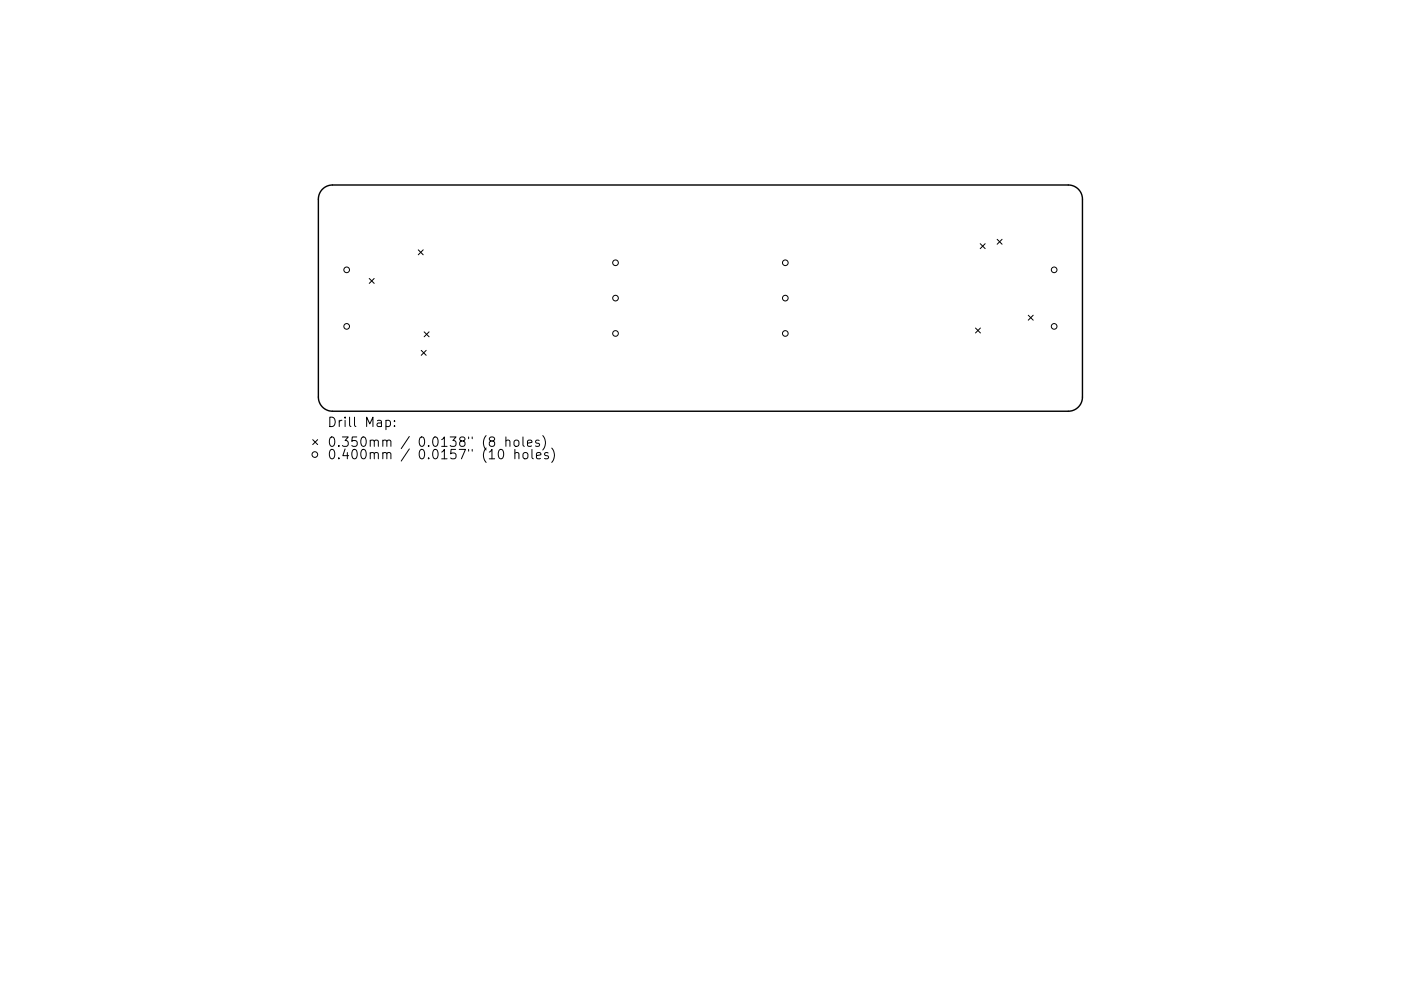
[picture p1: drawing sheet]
<svg xmlns="http://www.w3.org/2000/svg" width="297mm" height="210mm" viewBox="0 0 297 210" stroke-linecap="round" stroke-linejoin="round" font-family="sans-serif">
<defs><g id="words">
<g font-size="2.8">
<text x="69.4" y="90.6">Drill Map:</text>
<text x="69.4" y="94.8">0.350mm / 0.0138&quot; (8 holes)</text>
<text x="69.4" y="97.4">0.400mm / 0.0157&quot; (10 holes)</text>
</g>
</g></defs>
<path d="M68.4 40.1a3 3 0 0 1 2.1-.8h156a3 3 0 0 1 3 3v42a3 3 0 0 1-3 3h-156a3 3 0 0 1-3-3v-42.1a3 3 0 0 1 .9-2.1z" fill="none" stroke="#000" stroke-width=".3"/>
<g fill="none" stroke="#000" stroke-width=".21">
<path d="M78.3 59.1l1 1M79.3 59.1l-1 1M88.7 53l1 1.1M89.7 53l-1 1.1M207.8 51.7l1.1 1.1M208.9 51.7l-1.1 1.1M211.4 50.8l1.1 1M212.5 50.8l-1.1 1M89.3 74.3l1.1 1.1M89.9 70.4l1.1 1.1M90.4 74.3l-1.1 1.1M91 70.4l-1.1 1.1"/>
<path d="M206.8 69.6l1.1 1M207.9 69.6l-1.1 1M218 66.9l1.1 1M219.1 66.9l-1.1 1M66.3 93.3l1.1 1M67.4 93.3l-1.1 1M81.8 89.3l.6-.1 .4 .4v.5l-.2 .3h-.8M83.6 90.3v.2M83.6 89.3v.2M105.8 95.5l.5-.2a1.25 1.25 0 0 1 0 2l-.4-.1-.2-.2-.1-.9zM107.3 93.6a.5 .5 0 0 1 .8 .1v1M107.3 92.7v2"/>
<path d="M109.1 93.6a.54 .54 0 0 1 .5-.2 .54 .54 0 0 1 .4 .4v.5a.54 .54 0 0 1-.5 .4 .54 .54 0 0 1-.5-.4zM109.2 96.2a.5 .5 0 0 1 .8 .1v1M109.2 95.3v2M110.9 92.7v1.7l.3 .3M111 96.2a.54 .54 0 0 1 .5-.2 .54 .54 0 0 1 .4 .4l-.1 .8a.54 .54 0 0 1-.5 .2 .54 .54 0 0 1-.4-.4zM111.8 94l1-.2-.1-.3-.6-.1-.3 .3 .1 .9h.8M112.8 95.3v1.8l.3 .2M113.7 96.7l1-.2-.1-.4-.6-.1-.3 .3 .1 .9h.8M114.3 93.5l-.5-.1-.3 .3 .1 .2 .7 .2v.5h-.8M115.1 92.4a2.29 2.29 0 0 1 0 3.1M116.2 96.1l-.5-.1-.2 .3v.3l.7 .2v.4h-.7M117 95.1a2.29 2.29 0 0 1 0 3"/>
<circle cx="73.5" cy="57.3" r=".6"/>
<circle cx="130.5" cy="55.8" r=".6"/>
<circle cx="166.5" cy="55.8" r=".6"/>
<circle cx="223.5" cy="57.3" r=".6"/>
<circle cx="73.5" cy="69.3" r=".6"/>
<circle cx="130.5" cy="63.3" r=".6"/>
<circle cx="130.5" cy="70.8" r=".6"/>
<circle cx="166.5" cy="63.3" r=".6"/>
<circle cx="166.5" cy="70.8" r=".6"/>
<circle cx="223.5" cy="69.3" r=".6"/>
<circle cx="66.8" cy="96.4" r=".6"/>
</g>
<use href="#words"/>
</svg>
